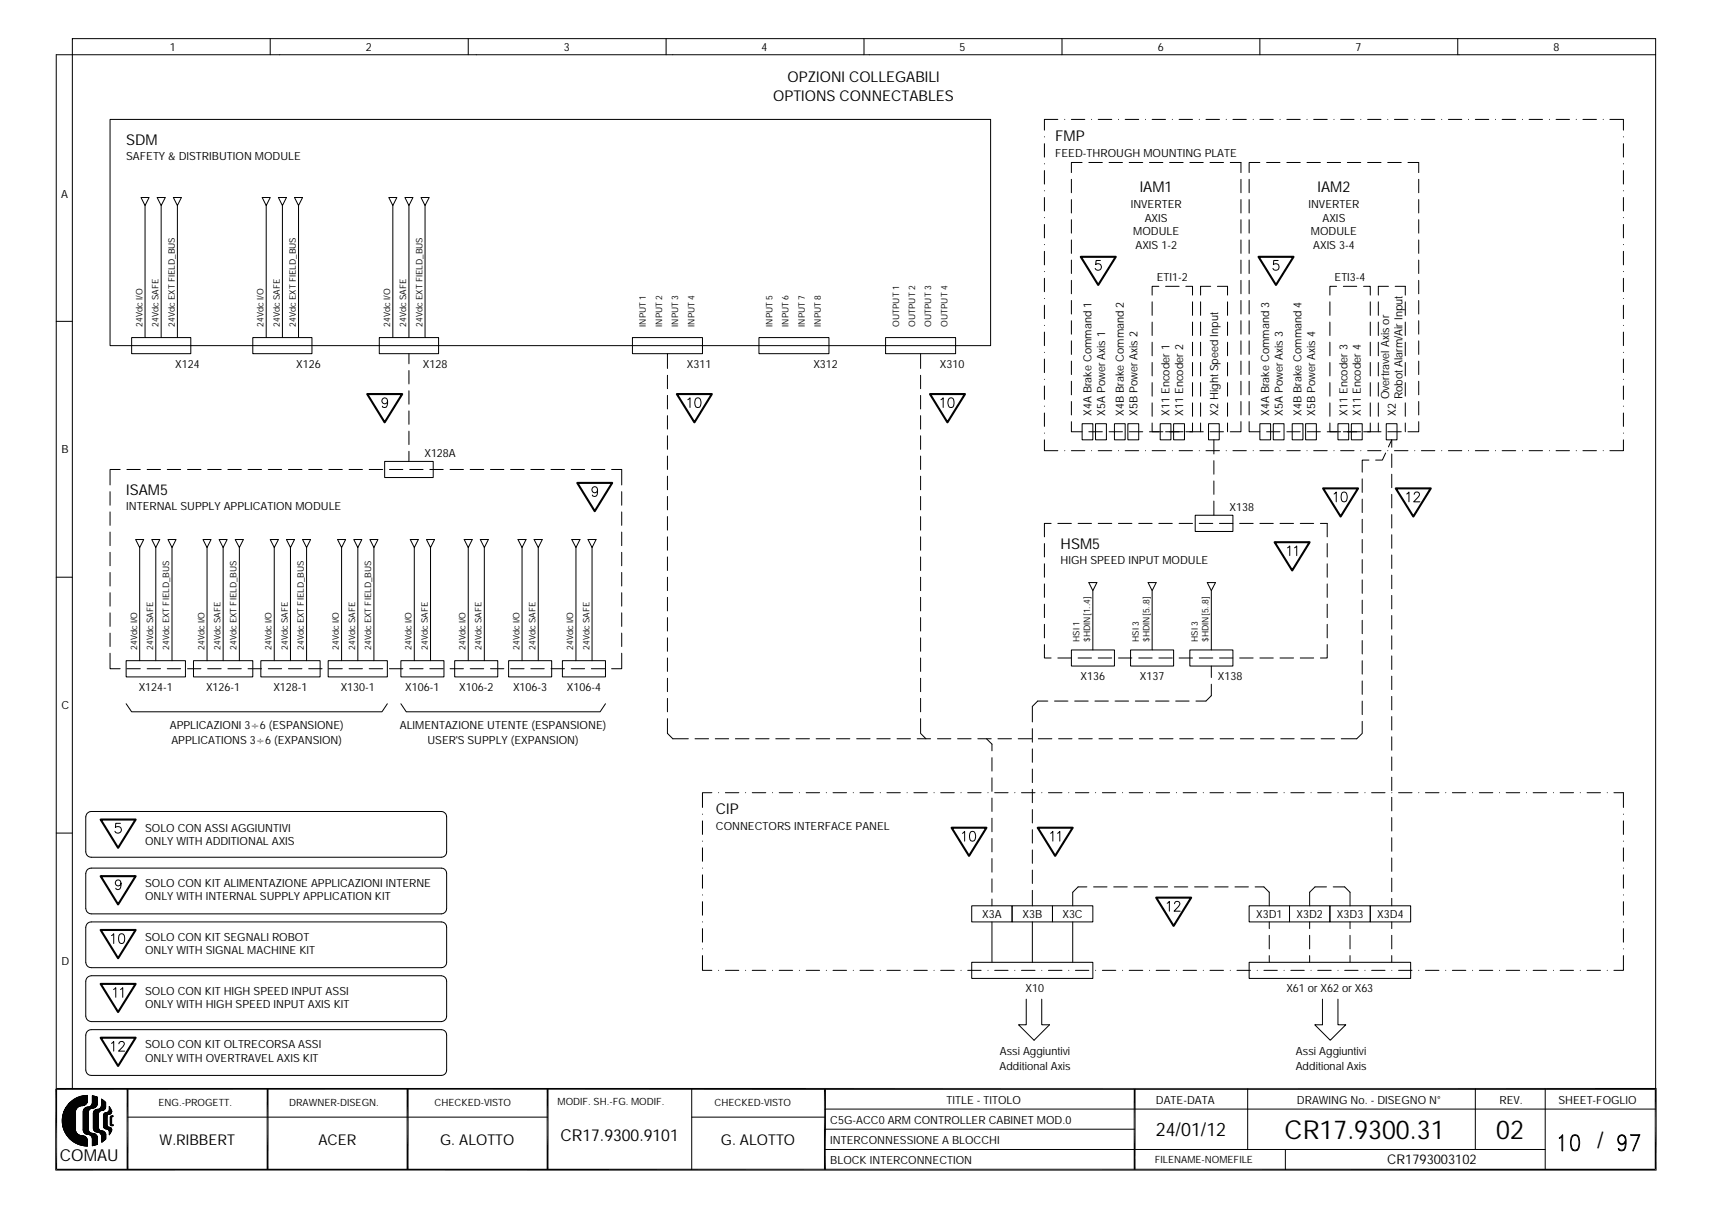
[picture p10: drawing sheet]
<svg xmlns="http://www.w3.org/2000/svg" width="297mm" height="210mm" viewBox="0 0 297 210" stroke-linecap="round" stroke-linejoin="round" font-family="sans-serif">
<defs><g id="words">
<g font-size="4.5">
<text x="222.9" y="197.5">CR17.9300.31</text>
<text x="259.6" y="197.5">02</text>
</g>
<text font-size="3.9" x="277.1" y="199.2">/</text>
<text font-size="3.2" x="200.5" y="197.1">24/01/12</text>
<g font-size="2.9">
<text x="10.4" y="201.5">COMAU</text>
<text x="97.2" y="198">CR17.9300.9101</text>
</g>
<g font-size="2.6">
<text x="134.1" y="17.4">OPTIONS CONNECTABLES</text>
<text x="136.6" y="14.2">OPZIONI COLLEGABILI</text>
<text x="21.9" y="25.2">SDM</text>
<text x="183.1" y="24.4">FMP</text>
<text x="197.7" y="33.3">IAM1</text>
<text x="228.6" y="33.3">IAM2</text>
<text x="21.9" y="85.9">ISAM5</text>
<text x="184" y="95.2">HSM5</text>
<text x="124.2" y="141.2">CIP</text>
<text x="27.7" y="198.7">W.RIBBERT</text>
<text x="55.2" y="198.7">ACER</text>
<text x="76.4" y="198.7">G. ALOTTO</text>
<text x="125.1" y="198.7">G. ALOTTO</text>
</g>
<text font-size="2.3" x="240.7" y="202">CR1793003102</text>
<g font-size="1.9">
<text x="29.4" y="8.8">1</text>
<text x="63.5" y="8.8">2</text>
<text x="97.8" y="8.8">3</text>
<text x="132.1" y="8.8">4</text>
<text x="166.5" y="8.8">5</text>
<text x="200.9" y="8.8">6</text>
<text x="235.2" y="8.8">7</text>
<text x="269.5" y="8.8">8</text>
<text x="21.9" y="27.7">SAFETY &amp; DISTRIBUTION MODULE</text>
<text x="183.1" y="27.3">FEED-THROUGH MOUNTING PLATE</text>
<text x="10.6" y="34.3">A</text>
<text x="196.2" y="36.1">INVERTER</text>
<text x="196.6" y="40.8">MODULE</text>
<text x="198.6" y="38.5">AXIS</text>
<text x="227" y="36.1">INVERTER</text>
<text x="227.4" y="40.8">MODULE</text>
<text x="229.4" y="38.5">AXIS</text>
<text x="197" y="43.1">AXIS 1-2</text>
<text x="227.8" y="43.1">AXIS 3-4</text>
<text x="200.7" y="48.7">ETI1-2</text>
<text x="231.5" y="48.7">ETI3-4</text>
<text x="30.4" y="63.8">X124</text>
<text x="51.4" y="63.8">X126</text>
<text x="73.4" y="63.8">X128</text>
<text x="119.2" y="63.8">X311</text>
<text x="141.1" y="63.8">X312</text>
<text x="163.1" y="63.8">X310</text>
<text x="241" y="69.3" transform="rotate(-90 241 69.3)">Overtravel Axis or</text>
<text x="243.4" y="69.3" transform="rotate(-90 243.4 69.3)">Robot Alarm/Air Input</text>
<text x="189.4" y="72.1" transform="rotate(-90 189.4 72.1)">X4A Brake Command 1</text>
<text x="191.7" y="72.1" transform="rotate(-90 191.7 72.1)">X5A Power Axis 1</text>
<text x="195" y="72.1" transform="rotate(-90 195 72.1)">X4B Brake Command 2</text>
<text x="197.3" y="72.1" transform="rotate(-90 197.3 72.1)">X5B Power Axis 2</text>
<text x="202.9" y="72.1" transform="rotate(-90 202.9 72.1)">X11 Encoder 1</text>
<text x="205.3" y="72.1" transform="rotate(-90 205.3 72.1)">X11 Encoder 2</text>
<text x="211.3" y="72.1" transform="rotate(-90 211.3 72.1)">X2 Hight Speed Input</text>
<text x="220.2" y="72.1" transform="rotate(-90 220.2 72.1)">X4A Brake Command 3</text>
<text x="222.5" y="72.1" transform="rotate(-90 222.5 72.1)">X5A Power Axis 3</text>
<text x="225.8" y="72.1" transform="rotate(-90 225.8 72.1)">X4B Brake Command 4</text>
<text x="228.2" y="72.1" transform="rotate(-90 228.2 72.1)">X5B Power Axis 4</text>
<text x="233.8" y="72.1" transform="rotate(-90 233.8 72.1)">X11 Encoder 3</text>
<text x="236.1" y="72.1" transform="rotate(-90 236.1 72.1)">X11 Encoder 4</text>
<text x="242.2" y="72.1" transform="rotate(-90 242.2 72.1)">X2</text>
<text x="10.7" y="78.6">B</text>
<text x="73.6" y="79.2">X128A</text>
<text x="21.9" y="88.4">INTERNAL SUPPLY APPLICATION MODULE</text>
<text x="213.3" y="88.6">X138</text>
<text x="184" y="97.8">HIGH SPEED INPUT MODULE</text>
<text x="24.1" y="119.9">X124-1</text>
<text x="35.8" y="119.9">X126-1</text>
<text x="47.4" y="119.9">X128-1</text>
<text x="59.1" y="119.9">X130-1</text>
<text x="70.3" y="119.9">X106-1</text>
<text x="79.7" y="119.9">X106-2</text>
<text x="89" y="119.9">X106-3</text>
<text x="98.4" y="119.9">X106-4</text>
<text x="187.5" y="118">X136</text>
<text x="197.8" y="118">X137</text>
<text x="211.3" y="118">X138</text>
<text x="10.6" y="123">C</text>
<text x="29.5" y="126.5">APPLICAZIONI 3÷6 (ESPANSIONE)</text>
<text x="29.7" y="129.1">APPLICATIONS 3÷6 (EXPANSION)</text>
<text x="69.4" y="126.5">ALIMENTAZIONE UTENTE (ESPANSIONE)</text>
<text x="74.2" y="129.1">USER'S SUPPLY (EXPANSION)</text>
<text x="25.2" y="144.3">SOLO CON ASSI AGGIUNTIVI</text>
<text x="25.2" y="146.6">ONLY WITH ADDITIONAL AXIS</text>
<text x="124.2" y="144.1">CONNECTORS INTERFACE PANEL</text>
<text x="25.2" y="153.9">SOLO CON KIT ALIMENTAZIONE APPLICAZIONI INTERNE</text>
<text x="25.2" y="156.2">ONLY WITH INTERNAL SUPPLY APPLICATION KIT</text>
<text x="170.4" y="159.2">X3A</text>
<text x="177.4" y="159.2">X3B</text>
<text x="184.3" y="159.2">X3C</text>
<text x="217.9" y="159.2">X3D1</text>
<text x="224.9" y="159.2">X3D2</text>
<text x="231.9" y="159.2">X3D3</text>
<text x="239" y="159.2">X3D4</text>
<text x="10.7" y="167.4">D</text>
<text x="25.2" y="163.2">SOLO CON KIT SEGNALI ROBOT</text>
<text x="25.2" y="165.5">ONLY WITH SIGNAL MACHINE KIT</text>
<text x="25.2" y="172.5">SOLO CON KIT HIGH SPEED INPUT ASSI</text>
<text x="177.9" y="172.1">X10</text>
<text x="223.2" y="172.1">X61 or X62 or X63</text>
<text x="25.2" y="174.9">ONLY WITH HIGH SPEED INPUT AXIS KIT</text>
<text x="25.2" y="181.9">SOLO CON KIT OLTRECORSA ASSI</text>
<text x="25.2" y="184.2">ONLY WITH OVERTRAVEL AXIS KIT</text>
<text x="173.4" y="185.6">Additional Axis</text>
<text x="173.5" y="183">Assi Aggiuntivi</text>
<text x="224.8" y="185.6">Additional Axis</text>
<text x="224.9" y="183">Assi Aggiuntivi</text>
<text x="164.2" y="191.5">TITLE - TITOLO</text>
<text x="200.6" y="191.5">DATE-DATA</text>
<text x="225" y="191.5">DRAWING No. - DISEGNO N°</text>
<text x="260.2" y="191.5">REV.</text>
<text x="270.4" y="191.5">SHEET-FOGLIO</text>
<text x="144.1" y="195">C5G-ACC0 ARM CONTROLLER CABINET MOD.0</text>
<text x="144.1" y="198.5">INTERCONNESSIONE A BLOCCHI</text>
<text x="144.1" y="202">BLOCK INTERCONNECTION</text>
</g>
<g font-size="1.7">
<text x="27.5" y="191.9">ENG.-PROGETT.</text>
<text x="50.2" y="191.9">DRAWNER-DISEGN.</text>
<text x="75.4" y="191.9">CHECKED-VISTO</text>
<text x="96.7" y="191.7">MODIF. SH.-FG. MODIF.</text>
<text x="124" y="191.9">CHECKED-VISTO</text>
<text x="200.4" y="201.7">FILENAME-NOMEFILE</text>
</g>
<g font-size="1.5">
<text x="24.7" y="56.7" transform="rotate(-90 24.7 56.7)">24Vdc I/O</text>
<text x="27.5" y="56.7" transform="rotate(-90 27.5 56.7)">24Vdc SAFE</text>
<text x="30.3" y="56.7" transform="rotate(-90 30.3 56.7)">24Vdc EXT FIELD_BUS</text>
<text x="45.7" y="56.7" transform="rotate(-90 45.7 56.7)">24Vdc I/O</text>
<text x="48.5" y="56.7" transform="rotate(-90 48.5 56.7)">24Vdc SAFE</text>
<text x="51.3" y="56.7" transform="rotate(-90 51.3 56.7)">24Vdc EXT FIELD_BUS</text>
<text x="67.7" y="56.7" transform="rotate(-90 67.7 56.7)">24Vdc I/O</text>
<text x="70.5" y="56.7" transform="rotate(-90 70.5 56.7)">24Vdc SAFE</text>
<text x="73.3" y="56.7" transform="rotate(-90 73.3 56.7)">24Vdc EXT FIELD_BUS</text>
<text x="112.1" y="56.7" transform="rotate(-90 112.1 56.7)">INPUT 1</text>
<text x="114.9" y="56.7" transform="rotate(-90 114.9 56.7)">INPUT 2</text>
<text x="117.7" y="56.7" transform="rotate(-90 117.7 56.7)">INPUT 3</text>
<text x="120.5" y="56.7" transform="rotate(-90 120.5 56.7)">INPUT 4</text>
<text x="134" y="56.7" transform="rotate(-90 134 56.7)">INPUT 5</text>
<text x="136.8" y="56.7" transform="rotate(-90 136.8 56.7)">INPUT 6</text>
<text x="139.6" y="56.7" transform="rotate(-90 139.6 56.7)">INPUT 7</text>
<text x="142.4" y="56.7" transform="rotate(-90 142.4 56.7)">INPUT 8</text>
<text x="156" y="56.7" transform="rotate(-90 156 56.7)">OUTPUT 1</text>
<text x="158.8" y="56.7" transform="rotate(-90 158.8 56.7)">OUTPUT 2</text>
<text x="161.6" y="56.7" transform="rotate(-90 161.6 56.7)">OUTPUT 3</text>
<text x="164.4" y="56.7" transform="rotate(-90 164.4 56.7)">OUTPUT 4</text>
<text x="23.8" y="112.7" transform="rotate(-90 23.8 112.7)">24Vdc I/O</text>
<text x="26.6" y="112.7" transform="rotate(-90 26.6 112.7)">24Vdc SAFE</text>
<text x="29.4" y="112.7" transform="rotate(-90 29.4 112.7)">24Vdc EXT FIELD_BUS</text>
<text x="35.5" y="112.7" transform="rotate(-90 35.5 112.7)">24Vdc I/O</text>
<text x="38.2" y="112.7" transform="rotate(-90 38.2 112.7)">24Vdc SAFE</text>
<text x="41" y="112.7" transform="rotate(-90 41 112.7)">24Vdc EXT FIELD_BUS</text>
<text x="47.1" y="112.7" transform="rotate(-90 47.1 112.7)">24Vdc I/O</text>
<text x="49.9" y="112.7" transform="rotate(-90 49.9 112.7)">24Vdc SAFE</text>
<text x="52.7" y="112.7" transform="rotate(-90 52.7 112.7)">24Vdc EXT FIELD_BUS</text>
<text x="58.8" y="112.7" transform="rotate(-90 58.8 112.7)">24Vdc I/O</text>
<text x="61.6" y="112.7" transform="rotate(-90 61.6 112.7)">24Vdc SAFE</text>
<text x="64.4" y="112.7" transform="rotate(-90 64.4 112.7)">24Vdc EXT FIELD_BUS</text>
<text x="71.4" y="112.7" transform="rotate(-90 71.4 112.7)">24Vdc I/O</text>
<text x="74.2" y="112.7" transform="rotate(-90 74.2 112.7)">24Vdc SAFE</text>
<text x="80.8" y="112.7" transform="rotate(-90 80.8 112.7)">24Vdc I/O</text>
<text x="83.6" y="112.7" transform="rotate(-90 83.6 112.7)">24Vdc SAFE</text>
<text x="90.1" y="112.7" transform="rotate(-90 90.1 112.7)">24Vdc I/O</text>
<text x="92.9" y="112.7" transform="rotate(-90 92.9 112.7)">24Vdc SAFE</text>
<text x="99.4" y="112.7" transform="rotate(-90 99.4 112.7)">24Vdc I/O</text>
<text x="102.3" y="112.7" transform="rotate(-90 102.3 112.7)">24Vdc SAFE</text>
<text x="187.3" y="111.4" transform="rotate(-90 187.3 111.4)">HSI 1</text>
<text x="189.1" y="111.4" transform="rotate(-90 189.1 111.4)">$HDIN[1..4]</text>
<text x="197.6" y="111.4" transform="rotate(-90 197.6 111.4)">HSI 3</text>
<text x="199.4" y="111.4" transform="rotate(-90 199.4 111.4)">$HDIN[5..8]</text>
<text x="207.8" y="111.4" transform="rotate(-90 207.8 111.4)">HSI 3</text>
<text x="209.7" y="111.4" transform="rotate(-90 209.7 111.4)">$HDIN[5..8]</text>
</g>
</g></defs>
<g fill="none" stroke="#000" stroke-width=".17">
<path d="M46.9 6.7v2.8M81.2 6.7v2.8M115.6 6.7v2.8M149.9 6.7v2.8M184.3 6.7v2.8M218.6 6.7v2.8M252.9 6.7v2.8M287.3 9.5h-277.5v179.4M19.1 20.7h152.8v39.3h-152.8zM24.5 34.3h1.4l-.7 1.4zM25.2 35.7v22.9M27.3 34.3h1.4l-.7 1.4z"/>
<path d="M28 35.7v22.9M30.1 34.3h1.4l-.7 1.4zM30.8 35.7v22.9M45.5 34.3h1.4l-.7 1.4zM46.2 35.7v22.9M48.3 34.3h1.4l-.7 1.4zM49 35.7v22.9M51.1 34.3h1.4l-.7 1.4zM51.8 35.7v22.9M67.5 34.3h1.4l-.7 1.4zM68.2 35.7v22.9M70.3 34.3h1.3l-.6 1.4z"/>
<path d="M71 35.7v22.9M73 34.3h1.5l-.8 1.4zM73.7 35.7v22.9M181.2 23.7h.1M181.2 28.4h.1M181.2 33.1h.1M181.2 37.8h.1M181.2 24.9v2.4M181.2 29.6v2.3M181.2 34.3v2.3M181.2 38.9v2.4M183.5 20.7h-2.3v1.9"/>
<path d="M184.7 20.7h.1M185.9 31.1v2.3M185.9 34.6v2.3M185.9 38.1v2.3M185.9 20.7h2.3M187.7 28.2h-1.8v1.7M188.9 28.2h2.4M189.4 20.7h.1M190.5 20.7h2.4M192.4 28.2h2.4M194.1 20.7h.1M195.2 20.7h2.4"/>
<path d="M195.9 28.2h2.4M198.7 20.7h.1M199.4 28.2h2.4M199.9 20.7h2.3M202.9 28.2h2.4M203.4 20.7h.1M204.6 20.7h2.3M206.4 28.2h2.4M208.1 20.7h.1M209.2 20.7h2.4M209.9 28.2h2.4M212.7 20.7h.1"/>
<path d="M213.4 28.2h1.9v1.7M213.9 20.7h2.3M215.3 31.1v2.3M215.3 34.6v2.3M215.3 38.1v2.3M216.7 31.1v2.3M216.7 34.6v2.3M216.7 38.1v2.3M217.4 20.7h.1M218.6 28.2h-1.9v1.7M218.6 20.7h2.3M219.8 28.2h2.3"/>
<path d="M222.1 20.7h.1M223.3 28.2h2.3M223.3 20.7h2.3M226.8 28.2h2.3M226.8 20.7h.1M227.9 20.7h2.4M230.3 28.2h2.3M231.4 20.7h.1M232.6 20.7h2.3M233.8 28.2h2.3M236.1 20.7h.1M237.3 28.2h2.3"/>
<path d="M237.3 20.7h2.3M240.8 28.2h2.3M240.8 20.7h.1M241.9 20.7h2.4M244.3 28.2h1.8v1.7M245.4 20.7h.1M246.1 31.1v2.3M246.1 34.6v2.3M246.1 38.1v2.3M246.6 20.7h2.3M250.1 20.7h.1M251.3 20.7h2.3"/>
<path d="M254.8 20.7h.1M256 20.7h2.3M259.5 20.7h.1M260.6 20.7h2.4M264.1 20.7h.1M265.3 20.7h2.3M268.8 20.7h.1M270 20.7h2.3M273.5 20.7h.1M274.6 20.7h2.4M278.2 20.7h.1M279.3 20.7h2.4v1.9"/>
<path d="M281.7 24.9v2.4M281.7 29.6v2.3M281.7 34.3v2.3M281.7 38.9v2.4M281.7 23.7h.1M281.7 28.4h.1M281.7 33.1h.1M281.7 37.8h.1M9.8 55.7h2.8M22.8 58.6h10.3v2.8h-10.3zM43.9 58.6h10.2v2.8h-10.2zM65.8 58.6h10.3v2.8h-10.3z"/>
<path d="M109.7 58.6h12.2v2.8h-12.2zM131.7 58.6h12.1v2.8h-12.1zM153.6 58.6h12.2v2.8h-12.2zM181.2 42.4h.1M181.2 47.1h.1M181.2 51.8h.1M181.2 56.4h.1M181.2 43.6v2.3M181.2 48.3v2.3M181.2 53v2.3M181.2 57.6v2.4M185.9 41.6v2.4"/>
<path d="M185.9 45.1v2.3M185.9 48.6v2.4M185.9 52.1v2.4M185.9 55.6v2.4M185.9 59.1v2.4M190.9 45.2h-.7l-.1 .7a.58 .58 0 0 1 .9 0 .58 .58 0 0 1-.2 .9 .58 .58 0 0 1-.8-.2M199.9 52.4v2.3M199.9 55.9v2.3M199.9 59.4v2.3M201.1 49.7h-1.2v1.5M202.2 49.7h2.4M205.7 49.7h1.2v1.5"/>
<path d="M206.9 52.4v2.3M206.9 55.9v2.3M206.9 59.4v2.3M208.3 52.4v2.3M208.3 55.9v2.3M208.3 59.4v2.3M210.1 49.7h-1.8v1.5M211.2 49.7h1.8v1.5M213 52.4v2.3M213 55.9v2.3M213 59.4v2.3M215.3 41.6v2.4"/>
<path d="M215.3 45.1v2.3M215.3 48.6v2.4M215.3 52.1v2.4M215.3 55.6v2.4M215.3 59.1v2.4M216.7 41.6v2.4M216.7 45.1v2.3M216.7 48.6v2.4M216.7 52.1v2.4M216.7 55.6v2.4M216.7 59.1v2.4M221.8 45.2h-.8l-.1 .7a.57 .57 0 0 1 .9 0 .57 .57 0 0 1-.1 .9 .57 .57 0 0 1-.8-.2"/>
<path d="M230.7 52.4v2.3M230.7 55.9v2.3M230.7 59.4v2.3M231.9 49.7h-1.2v1.5M233.1 49.7h2.3M236.6 49.7h1.1v1.5M237.7 52.4v2.3M237.7 55.9v2.3M237.7 59.4v2.3M239.1 52.4v2.3M239.1 55.9v2.3M239.1 59.4v2.3"/>
<path d="M240.9 49.7h-1.8v1.5M242.1 49.7h1.7v1.5M243.8 52.4v2.3M243.8 55.9v2.3M243.8 59.4v2.3M246.1 41.6v2.4M246.1 45.1v2.3M246.1 48.6v2.4M246.1 52.1v2.4M246.1 55.6v2.4M246.1 59.1v2.4M281.7 43.6v2.3"/>
<path d="M281.7 48.3v2.3M281.7 53v2.3M281.7 57.6v2.4M281.7 42.4h.1M281.7 47.1h.1M281.7 51.8h.1M281.7 56.4h.1M67.2 69.6a.5 .5 0 0 1-.6 .4 .5 .5 0 0 1-.2-.8 .5 .5 0 0 1 .8 .1 1.56 1.56 0 0 1-.2 1.3 .47 .47 0 0 1-.7-.1M71 61.4v1.7M71 64.3v2.3M71 67.8v2.3M71 71.3v2.3"/>
<path d="M71 74.8v2.3M71 78.3v1.7M115.8 61.4v2.5M115.8 65.1v2.3M115.8 68.6v2.3M115.8 72.1v2.3M115.8 75.6v2.3M115.8 79.1v2.3M119.3 69.3l.4-.3v1.7M120.8 69.1a.5 .5 0 0 1 .7 .2 .85 .85 0 0 1-.5 1.4 .92 .92 0 0 1-.4-1.4zM159.7 61.4v2.5M159.7 65.1v2.3"/>
<path d="M159.7 68.6v2.3M159.7 72.1v2.3M159.7 75.6v2.3M159.7 79.1v2.3M163.3 69.3l.3-.3v1.7M164.7 69.1a.5 .5 0 0 1 .8 .2 1.62 1.62 0 0 1-.2 1.3 .53 .53 0 0 1-.8-.2 1.37 1.37 0 0 1 .2-1.3zM181.2 76.3v1.9h2.3M181.2 61.1h.1M181.2 65.8h.1M181.2 70.5h.1M181.2 75.1h.1M181.2 62.3v2.3"/>
<path d="M181.2 67v2.3M181.2 71.6v2.4M184.7 78.2h.1M185.9 73.1v1.8h1.8M185.9 62.6v2.4M185.9 66.1v2.4M185.9 69.7v2.3M185.9 78.2h2.3M187.7 73.5h1.9v2.8h-1.9zM188.9 74.9h2.4M189.4 78.2h.1M190.1 73.5h1.9v2.8h-1.9z"/>
<path d="M190.5 78.2h2.4M192.4 74.9h2.4M193.4 73.5h1.8v2.8h-1.8zM194.1 78.2h.1M195.2 78.2h2.4M195.7 73.5h1.9v2.8h-1.9zM195.9 74.9h2.4M198.7 78.2h.1M199.4 74.9h2.4M199.9 73.4v1.5h1.2M199.9 62.9v2.3M199.9 66.4v2.3"/>
<path d="M199.9 69.9v2.3M199.9 78.2h2.3M201.3 73.5h1.9v2.8h-1.9zM202.2 74.9h3.1M203.4 78.2h.1M203.6 73.5h1.9v2.8h-1.9zM204.6 78.2h2.3M205.7 74.9h3.1M206.9 62.9v2.3M206.9 66.4v2.3M206.9 69.9v2.3M206.9 73.4v1.5"/>
<path d="M208.1 78.2h.1M208.3 62.9v2.3M208.3 66.4v2.3M208.3 69.9v2.3M208.3 73.4v1.5M209.2 78.2h2.4M209.7 73.5h1.8v2.8h-1.8zM209.9 74.9h2.4M210.6 76.3v2.5M210.6 79.9v2.4M212.7 78.2h.1M213 62.9v2.3"/>
<path d="M213 66.4v2.3M213 69.9v2.3M213 73.4v1.5M213.9 78.2h2.3M215.3 73.1v1.8h-1.9M215.3 62.6v2.4M215.3 66.1v2.4M215.3 69.7v2.3M216.7 73.1v1.8h1.9M216.7 62.6v2.4M216.7 66.1v2.4M216.7 69.7v2.3"/>
<path d="M217.4 78.2h.1M218.6 73.5h1.9v2.8h-1.9zM218.6 78.2h2.3M219.8 74.9h2.3M220.9 73.5h1.9v2.8h-1.9zM222.1 78.2h.1M223.3 74.9h2.3M223.3 78.2h2.3M224.2 73.5h1.9v2.8h-1.9zM226.5 73.5h1.9v2.8h-1.9zM226.8 74.9h2.3M226.8 78.2h.1"/>
<path d="M227.9 78.2h2.4M230.3 74.9h2.3M230.7 73.4v1.5h1.2M230.7 62.9v2.3M230.7 66.4v2.3M230.7 69.9v2.3M231.4 78.2h.1M232.1 73.5h1.9v2.8h-1.9zM232.6 78.2h2.3M233.1 74.9h3M234.5 73.5h1.8v2.8h-1.8zM236.1 78.2h.1"/>
<path d="M236.6 74.9h3M237.3 78.2h2.3M237.5 79.8h-1.2v2.1M237.7 62.9v2.3M237.7 66.4v2.3M237.7 69.9v2.3M237.7 73.4v1.5M239.1 62.9v2.3M239.1 66.4v2.3M239.1 69.9v2.3M239.1 73.4v1.5M240.4 78.6l-.6 1.2h-1.1"/>
<path d="M240.5 73.5h1.9v2.8h-1.9zM240.8 74.9h2.3M240.8 78.2h.1M240.9 77.5l.6-1.2v1.3M241.5 78.8v2.3M241.9 78.2h2.4M243.8 62.9v2.3M243.8 66.4v2.3M243.8 69.9v2.3M243.8 73.4v1.5M245.4 78.2h.1M246.1 73.1v1.8h-1.8"/>
<path d="M246.1 62.6v2.4M246.1 66.1v2.4M246.1 69.7v2.3M246.6 78.2h2.3M250.1 78.2h.1M251.3 78.2h2.3M254.8 78.2h.1M256 78.2h2.3M259.5 78.2h.1M260.6 78.2h2.4M264.1 78.2h.1M265.3 78.2h2.3"/>
<path d="M268.8 78.2h.1M270 78.2h2.3M273.5 78.2h.1M274.6 78.2h2.4M278.2 78.2h.1M281.7 76.3v1.9h-2.4M281.7 62.3v2.3M281.7 67v2.3M281.7 71.6v2.4M281.7 61.1h.1M281.7 65.8h.1M281.7 70.5h.1"/>
<path d="M281.7 75.1h.1M19.1 85.3v2.3M19.1 88.8v2.3M19.1 92.3v2.4M19.1 95.8v2.3M19.1 99.3v2.4M20.8 81.4h-1.7v2.7M22 81.4h2.3M23.5 93.6h1.4l-.7 1.4zM24.2 95v19.6M25.5 81.4h2.4M26.3 93.6h1.4l-.7 1.4z"/>
<path d="M27 95v19.6M29 81.4h2.3M29.1 93.6h1.4l-.7 1.4zM29.8 95v19.6M32.5 81.4h2.4M35.2 93.6h1.4l-.7 1.4zM35.9 95v19.6M36 81.4h2.4M38 93.6h1.4l-.7 1.4zM38.7 95v19.6M39.5 81.4h2.4M40.8 93.6h1.4l-.7 1.4z"/>
<path d="M41.5 95v19.6M43 81.4h2.4M46.5 81.4h2.4M46.9 93.6h1.4l-.7 1.4zM47.6 95v19.6M49.7 93.6h1.4l-.7 1.4zM50 81.4h2.4M50.4 95v19.6M52.5 93.6h1.4l-.7 1.4zM53.2 95v19.6M53.6 81.4h2.3M57 81.4h2.4"/>
<path d="M58.6 93.6h1.4l-.7 1.4zM59.3 95v19.6M60.6 81.4h2.3M61.4 93.6h1.4l-.7 1.4zM62.1 95v19.6M64.1 81.4h2.3M64.2 93.6h1.4l-.7 1.4zM64.9 95v19.6M66.7 80h8.5v2.8h-8.5zM67.6 81.4h2.3M71.1 81.4h2.3M71.2 93.6h1.4l-.7 1.4z"/>
<path d="M71.9 95v19.6M74 93.6h1.4l-.7 1.4zM74.6 81.4h2.3M74.7 95v19.6M78.1 81.4h2.3M80.5 93.6h1.4l-.7 1.4zM81.2 95v19.6M81.6 81.4h2.3M83.3 93.6h1.4l-.7 1.4zM84 95v19.6M85.1 81.4h2.3M88.6 81.4h2.3"/>
<path d="M89.9 93.6h1.4l-.7 1.4zM90.6 95v19.6M92.1 81.4h2.3M92.7 93.6h1.4l-.7 1.4zM93.4 95v19.6M95.6 81.4h2.3M99.1 81.4h2.3M99.2 93.6h1.4l-.7 1.4zM99.9 95v19.6M102 93.6h1.4l-.7 1.4zM102.6 81.4h2.3M102.7 95v19.6"/>
<path d="M103.7 85a.49 .49 0 0 1-.7 .4 .49 .49 0 0 1-.2-.8 .49 .49 0 0 1 .8 .1 1.71 1.71 0 0 1-.1 1.3 .46 .46 0 0 1-.7-.1M106.1 81.4h1.8v2.7M107.9 85.3v2.3M107.9 88.8v2.3M107.9 92.3v2.4M107.9 95.8v2.3M107.9 99.3v2.4M115.8 82.6v2.4M115.8 86.1v2.3M115.8 89.6v2.4M115.8 93.1v2.4M115.8 96.6v2.4"/>
<path d="M159.7 82.6v2.4M159.7 86.1v2.3M159.7 89.6v2.4M159.7 93.1v2.4M159.7 96.6v2.4M181.2 94.3v2.3M181.2 97.8v2.3M182.4 90.8h-1.2v2.3M183.5 90.8h2.4M187 90.8h2.4M190.5 90.8h2.4M194.1 90.8h2.3"/>
<path d="M197.6 90.8h2.3M201.1 90.8h2.3M204.6 90.8h2.3M207.4 89.4h6.5v2.8h-6.5zM208.1 90.8h2.3M210.6 83.4v2.4M210.6 86.9v2.5M211.6 90.8h2.3M215.1 90.8h2.3M218.6 90.8h2.3M222.1 90.8h2.3M223.4 95l.4-.3v1.7"/>
<path d="M224.6 95l.4-.3v1.7M225.6 90.8h2.3M229.1 90.8h1.2v2.3M230.3 94.3v2.3M230.3 97.8v2.3M231.5 85.7l.3-.3v1.7M232.9 85.4a.5 .5 0 0 1 .8 .3 .85 .85 0 0 1-.6 1.4 .75 .75 0 0 1-.4-1zM236.3 83.1v2.3M236.3 86.6v2.3M236.3 90.1v2.3M236.3 93.6v2.3M236.3 97.1v2.3"/>
<path d="M241.5 82.3v2.3M241.5 85.8v2.3M241.5 89.3v2.3M241.5 92.8v2.3M241.5 96.3v2.3M241.5 99.8v2.3M244.1 85.7l.4-.3v1.7M245.4 85.8l.3-.4h.3l.2 .1a.56 .56 0 0 1-.2 .7l-.7 .9h1.1M9.8 100.1h2.8M19.1 113.3v2.7h1.7M19.1 102.8v2.3M19.1 106.3v2.4"/>
<path d="M19.1 109.8v2.4M21.9 114.6h10.3v2.8h-10.3zM22 116h2.3M25.5 116h2.4M29 116h2.3M32.5 116h2.4M33.6 114.6h10.3v2.8h-10.3zM36 116h2.4M39.5 116h2.4M43 116h2.4M45.3 114.6h10.2v2.8h-10.2zM46.5 116h2.4"/>
<path d="M50 116h2.4M53.6 116h2.3M56.9 114.6h10.3v2.8h-10.3zM57 116h2.4M60.6 116h2.3M64.1 116h2.3M67.6 116h2.3M69.6 114.6h7.4v2.8h-7.4zM71.1 116h2.3M74.6 116h2.3M78.1 116h2.3M78.9 114.6h7.5v2.8h-7.5z"/>
<path d="M81.6 116h2.3M85.1 116h2.3M88.2 114.6h7.5v2.8h-7.5zM88.6 116h2.3M92.1 116h2.3M95.6 116h2.3M97.6 114.6h7.5v2.8h-7.5zM99.1 116h2.3M102.6 116h2.3M107.9 113.3v2.7h-1.8M107.9 102.8v2.3M107.9 106.3v2.4"/>
<path d="M107.9 109.8v2.4M115.8 100.1v2.4M115.8 103.6v2.4M115.8 107.1v2.4M115.8 110.7v2.3M115.8 114.1v2.4M115.8 117.7v2.3M159.7 100.1v2.4M159.7 103.6v2.4M159.7 107.1v2.4M159.7 110.7v2.3M159.7 114.1v2.4"/>
<path d="M159.7 117.7v2.3M181.2 111.8v2.3h1.2M181.2 101.3v2.3M181.2 104.8v2.3M181.2 108.3v2.4M183.5 114.1h2.4M185.9 112.7h7.5v2.8h-7.5zM187 114.1h2.4M189.6 102.5l-.7-1.4h1.4l-.7 1.4v10.2M190.5 114.1h2.4M194.1 114.1h2.3M196.2 112.7h7.4v2.8h-7.4z"/>
<path d="M197.6 114.1h2.3M199.9 102.5l-.7-1.4h1.4l-.7 1.4v10.2M201.1 114.1h2.3M204.6 114.1h2.3M206.4 112.7h7.5v2.8h-7.5zM208.1 114.1h2.3M210.2 102.5l-.7-1.4h1.4l-.7 1.4v10.2M210.2 115.5v2M210.2 118.7v2l-1 .9h-1.7M211.6 114.1h2.3M215.1 114.1h2.3M218.6 114.1h2.3"/>
<path d="M222.1 114.1h2.3M225.6 114.1h2.3M230.3 111.8v2.3h-1.2M230.3 101.3v2.3M230.3 104.8v2.3M230.3 108.3v2.4M236.3 100.6v2.3M236.3 104.1v2.3M236.3 107.6v2.3M236.3 111.1v2.3M236.3 114.6v2.3M236.3 118.1v2.4"/>
<path d="M241.5 103.3v2.3M241.5 106.8v2.3M241.5 110.3v2.3M241.5 113.8v2.3M241.5 117.3v2.3M21.9 122.1l.9 1.4h43.5l.9-1.4M69.6 122.1l.9 1.4h33.6l1-1.4M115.8 121.2v2.3M115.8 124.7v2.5l.9 1h2.7M120.6 128.2h2.3M123.5 137.5h-1.6v2.6M124.1 128.2h2.3"/>
<path d="M124.7 137.5h.1M125.9 137.5h2.3M127.6 128.2h2.3M129.3 137.5h.1M130.5 137.5h2.4M131.1 128.2h2.3M134 137.5h.1M134.6 128.2h2.3M135.2 137.5h2.3M138.1 128.2h2.3M138.7 137.5h.1M139.9 137.5h2.3"/>
<path d="M141.6 128.2h2.4M143.4 137.5h.1M144.5 137.5h2.4M145.1 128.2h2.3M148 137.5h.1M148.6 128.2h2.4M149.2 137.5h2.3M152.1 128.2h2.4M152.7 137.5h.1M153.9 137.5h2.3M155.6 128.2h2.4M157.4 137.5h.1"/>
<path d="M158.6 137.5h2.3M159.1 128.2h2.4M159.7 124.7v2.5l1 1M159.7 121.2v2.3M162.1 137.5h.1M162.6 128.2h2.4M163.2 137.5h2.4M166.1 128.2h2.4M166.7 137.5h.1M167.9 137.5h2.3M169.7 128.2h2.3M171.2 128.2l.9 .9v1.2"/>
<path d="M171.4 137.5h.1M172.1 131.4v2.4M172.1 134.9v2.4M172.1 138.4v2.4M172.6 137.5h2.3M173.1 128.2h2.4M176.1 137.5h.1M176.7 128.2h2.3M177.2 137.5h2.4M179.1 126.4v2.3M179.1 129.9v2.3M179.1 133.4v2.4"/>
<path d="M179.1 136.9v2.3M180.1 128.2h2.4M180.7 137.5h.1M181.8 121.6h-1.8l-.9 .9v2.7M181.9 137.5h2.4M183 121.6h2.3M183.7 128.2h2.3M185.4 137.5h.1M186.5 121.6h2.3M186.6 137.5h2.3M187.2 128.2h2.3M190 121.6h2.3"/>
<path d="M190.1 137.5h.1M190.7 128.2h2.3M191.3 137.5h2.3M193.5 121.6h2.3M194.2 128.2h2.3M194.8 137.5h.1M195.9 137.5h2.4M197 121.6h2.3M197.7 128.2h2.3M199.4 137.5h.1M200.5 121.6h2.3M200.6 137.5h2.3"/>
<path d="M201.2 128.2h2.3M204 121.6h2.3M204.1 137.5h.1M204.7 128.2h2.3M205.3 137.5h2.3M208.2 128.2h2.3M208.8 137.5h.1M209.9 137.5h2.4M211.7 128.2h2.3M213.4 137.5h.1M214.6 137.5h2.4M215.2 128.2h2.3"/>
<path d="M218.1 137.5h.1M218.7 128.2h2.3M219.3 137.5h2.3M222.2 128.2h2.3M222.8 137.5h.1M224 137.5h2.3M225.7 128.2h2.3M227.5 137.5h.1M228.6 137.5h2.4M229.2 128.2h2.3M232.1 137.5h.1M233.3 137.5h2.3"/>
<path d="M236.3 125.1v2.1l-.9 1h-2.7M236.3 121.6v2.4M236.8 137.5h.1M238 137.5h2.3M241.5 137.5h.1M241.5 120.8v2.3M241.5 124.3v2.3M241.5 127.8v2.3M241.5 131.3v2.4M241.5 134.8v2.4M241.5 138.3v2.4M242.7 137.5h2.3"/>
<path d="M246.1 137.5h.1M247.3 137.5h2.4M250.8 137.5h.1M252 137.5h2.3M255.5 137.5h.1M256.7 137.5h2.3M260.2 137.5h.1M261.3 137.5h2.4M264.8 137.5h.1M266 137.5h2.3M269.5 137.5h.1M270.7 137.5h2.3"/>
<path d="M274.2 137.5h.1M275.4 137.5h2.3M278.8 137.5h.1M280 137.5h1.7v2.6M9.8 144.5h2.8M15.1 141.2l.4-.4h.3h60.8a.95 .95 0 0 1 .9 .9v6.1a.91 .91 0 0 1-.9 .9h-60.8a.94 .94 0 0 1-.9-.9v-6.1zM15.3 150.8l.5-.2h60.8a.91 .91 0 0 1 .9 .9v6.1a.91 .91 0 0 1-.9 .9h-60.8a.99 .99 0 0 1-.9-.9v-6.1l.2-.5zM20.9 142.8h-.8l-.1 .7a.6 .6 0 0 1 .9 0 .6 .6 0 0 1-.1 .9 .6 .6 0 0 1-.9-.2M21 153.2a.5 .5 0 0 1-.7 .4 .5 .5 0 0 1-.2-.8 .5 .5 0 0 1 .8 .1 1.51 1.51 0 0 1-.1 1.3 .45 .45 0 0 1-.7-.1M121.9 141.2h.1M121.9 145.9h.1M121.9 150.6h.1"/>
<path d="M121.9 155.3h.1M121.9 159.9h.1M121.9 142.4v2.4M121.9 147.1v2.3M121.9 151.8v2.3M121.9 156.4v2.4M167 144.6l.4-.4v1.7M168.4 144.3a.5 .5 0 0 1 .8 .3 .85 .85 0 0 1-.5 1.3 .76 .76 0 0 1-.5-1zM168.6 157.1h7v2.8h-7zM172.1 141.9v2.4M172.1 145.5v2.3M172.1 148.9v2.4"/>
<path d="M172.1 152.5v2.3M172.1 155.9v1.2M172.1 159.9v7M175.6 157.1h7v2.8h-7zM179.1 140.4v2.4M179.1 143.9v2.4M179.1 147.4v2.4M179.1 150.9v2.4M179.1 154.4v2.7M179.1 159.9v7M182.3 144.6l.4-.4v1.7M182.6 157.1h7v2.8h-7z"/>
<path d="M183.5 144.6l.4-.4v1.7M186.1 159.9v7M188.6 153.9h-1.6l-.9 .9v2.3M189.7 153.9h2.4M193.2 153.9h2.4M196.7 153.9h2.4M200.2 153.9h2.4M202.5 156.7l.4-.3v1.7M203.8 153.9h2.3M203.8 156.8l.1-.3 .2-.1h.3l.2 .1a.52 .52 0 0 1-.1 .8l-.8 .8h1.1M207.3 153.9h2.3M210.8 153.9h2.3"/>
<path d="M214.3 153.9h2.3M216.7 157.1h7v2.8h-7zM217.8 153.9h1.5l.9 .9v2.3M220.2 159.9v1.2M223.7 157.1h7v2.8h-7zM227.2 159.9v1.2M230.1 153.9h-1.9l-1 .9v2.3M230.7 157.1h7v2.8h-7zM231.3 153.9h2l.9 .9v2.3M234.2 159.9v1.2M237.7 157.1h7.1v2.8h-7.1zM241.5 141.8v2.4"/>
<path d="M241.5 145.3v2.4M241.5 148.8v2.4M241.5 152.3v2.4M241.5 155.8v1.3M241.5 159.9v1.2M281.7 142.4v2.4M281.7 147.1v2.3M281.7 151.8v2.3M281.7 156.4v2.4M281.7 141.2h.1M281.7 145.9h.1M281.7 150.6h.1"/>
<path d="M281.7 155.3h.1M281.7 159.9h.1M15.1 160.3l.4-.3 .3-.1h60.8a.91 .91 0 0 1 .9 1v6a.91 .91 0 0 1-.9 1h-60.8a.94 .94 0 0 1-.9-1v-6zM15.1 179l.4-.3 .3-.1h60.8a.91 .91 0 0 1 .9 .9v6.1a.91 .91 0 0 1-.9 1h-60.8a.94 .94 0 0 1-.9-1v-6.1zM15.3 169.5l.5-.2h60.8a.95 .95 0 0 1 .9 .9v6.1a.94 .94 0 0 1-.9 .9h-60.8a.99 .99 0 0 1-.9-.9v-6.1l.2-.5zM19.3 162.3l.4-.3v1.7M19.7 171.7l.4-.4v1.7M20.8 162.1a.5 .5 0 0 1 .8 .2 1.2 1.2 0 0 1-.4 1.4h-.2a1.13 1.13 0 0 1-.2-1.6zM20.9 171.7l.4-.4v1.7M121.9 165.8v2.5h1.6M121.9 164.6h.1M121.9 161.1v2.3"/>
<path d="M124.7 168.3h.1M125.9 168.3h2.3M129.3 168.3h.1M130.5 168.3h2.4M134 168.3h.1M135.2 168.3h2.3M138.7 168.3h.1M139.9 168.3h2.3M143.4 168.3h.1M144.5 168.3h2.4M148 168.3h.1M149.2 168.3h2.3"/>
<path d="M152.7 168.3h.1M153.9 168.3h2.3M157.4 168.3h.1M158.6 168.3h2.3M162.1 168.3h.1M163.2 168.3h2.4M166.7 168.3h.1M167.9 168.3h2.3M168.6 166.9h21v2.8h-21zM171.4 168.3h.1M172.6 168.3h2.3M176.1 168.3h.1"/>
<path d="M177.2 168.3h2.4M178.1 173.3v4.5h-1.4l2.7 2.7 2.7-2.7h-1.4v-4.5M180.7 168.3h.1M181.9 168.3h2.4M185.4 168.3h.1M186.6 168.3h2.3M190.1 168.3h.1M191.3 168.3h2.3M194.8 168.3h.1M195.9 168.3h2.4M199.4 168.3h.1M200.6 168.3h2.3"/>
<path d="M204.1 168.3h.1M205.3 168.3h2.3M208.8 168.3h.1M209.9 168.3h2.4M213.4 168.3h.1M214.6 168.3h2.4M216.7 166.9h28.1v2.8h-28.1zM218.1 168.3h.1M219.3 168.3h2.3M220.2 162.3v2.3M220.2 165.8v1.1M222.8 168.3h.1"/>
<path d="M224 168.3h2.3M227.2 162.3v2.3M227.2 165.8v1.1M227.5 168.3h.1M228.6 168.3h2.4M229.4 173.3v4.5h-1.3l2.7 2.7 2.7-2.7h-1.4v-4.5M232.1 168.3h.1M233.3 168.3h2.3M234.2 162.3v2.3M234.2 165.8v1.1M236.8 168.3h.1M238 168.3h2.3"/>
<path d="M241.5 168.3h.1M241.5 162.3v2.3M241.5 165.8v1.1M242.7 168.3h2.3M246.1 168.3h.1M247.3 168.3h2.4M250.8 168.3h.1M252 168.3h2.3M255.5 168.3h.1M256.7 168.3h2.3M260.2 168.3h.1M261.3 168.3h2.4"/>
<path d="M264.8 168.3h.1M266 168.3h2.3M269.5 168.3h.1M270.7 168.3h2.3M274.2 168.3h.1M275.4 168.3h2.3M278.8 168.3h.1M281.7 165.8v2.5h-1.7M281.7 161.1v2.3M281.7 164.6h.1M10.8 194l2.4 2.4M10.8 194.9l3.9 3.9"/>
<path d="M10.8 193.8l2.3 2.3M10.8 195.1l3.7 3.6M10.9 193.7l2.2 2.3-1.3 1.2M10.9 193.4l2.2 2.2M10.9 195.5l3.2 3.2M10.9 193.3l2.2 2.1M11 193.1l2.1 2.2M11 195.7l2.9 2.9M11 193l2.1 2.1M11.1 192.9l2 2M11.1 196l2.5 2.5M11.1 192.8l2 2-1.8 1.7"/>
<path d="M11.2 192.6l1.9 2M11.2 192.5l1.9 1.9M11.3 192.4l1.8 1.8M11.3 192.3l1.8 1.7M11.4 192.2l1.7 1.7M11.4 196.7l1.5 1.5M11.5 192.1l1.6 1.6M11.5 192l1.6 1.5M11.6 191.9l1.5 1.5M11.7 191.8l1.4 1.4M11.8 191.7l1.3 1.3M11.8 191.6l1.3 1.2"/>
<path d="M11.9 191.5l1.2 1.2M12 191.4l1.1 1.1M12.1 191.3l1.1 1.1M12.2 191.2l1.1 1.1M12.2 191.2l-.2 .2M12.3 191.1l1.1 1.1M12.4 191.1l1 1M12.4 191l1.1 1.1M12.6 188.9v-182.2h274.7v182.2M12.6 190.9l1 1.1M12.7 190.8l1 1.1M12.7 190.8l1.2 1.1"/>
<path d="M12.8 190.7l1.2 1.1M12.9 190.7l-1.5 1.4M13 190.6l1.1 1.2M13.1 190.6l1.2 1.2M13.1 196.2a1.39 1.39 0 0 0 1.5 .9 .83 .83 0 0 1 .6 .8M13.1 195.5l-1.5 1.5M13.1 195.3l-1.6 1.6M13.1 195.1l-1.6 1.7M13.1 195l-1.7 1.7M13.1 194.6l-1.8 1.8M13.1 194.4l-1.9 1.9 2.1 2.1 1.3-1.3M13.1 194.3l-1.9 1.9"/>
<path d="M13.1 194.1l-2 2M13.1 193.9l-2 2.1M13.1 193.8l-2.1 2M13.1 193.6l-2.1 2.1M13.1 193.4l-2.2 2.2M13.1 193.2l-2.2 2.2M13.1 193.1l-2.2 2.2 3.4 3.4 .9-.8M13.1 192.9l-2.2 2.2M13.1 192.7l-2.3 2.3M13.1 195.6l-1.4 1.5M13.1 195.8l-1.4 1.4M13.1 196.2l-1.2 1.2"/>
<path d="M13.1 196.3l-1.1 1.1M13.2 190.5l1.3 1.3M13.2 192.4l-2.4 2.4M13.2 196.4l-1.1 1.1M13.3 196.5l-1.1 1.1M13.3 196.6l-1 1.1-.4-.4M13.4 196.7l-1 1.1M13.4 190.4l1.3 1.3M13.5 196.8l-1.1 1M13.5 190.3l1.3 1.3M13.6 190.3l-2.5 2.5M13.6 196.8l-1 1.1"/>
<path d="M13.7 190.3l1.2 1.3M13.7 196.9l1.5 1.4M13.7 196.9l-1.1 1.1M13.8 190.3l1.2 1.2M13.8 190.2l-2.8 2.9M13.9 196.9l-1.2 1.2M13.9 190.2l1.2 1.2M14 197l1.2 1.2M14 197l-1.2 1.1M14.1 190.2l1 1M14.1 190.2l-3.2 3.1M14.1 197l-1.1 1.2"/>
<path d="M14.2 197l1 1M14.2 190.1l1 1M14.3 197l-1.2 1.3M14.4 197l.8 .8M14.4 196a.77 .77 0 0 0 .8 .8M14.4 194.9l.9 .8M14.4 195.2l1 .9-.6 .6M14.4 195.6l2.5 2.4M14.4 195.9l.9 .9M14.4 194.3l.9 .9M14.4 194.2l.9 .8M14.4 194l.9 .9"/>
<path d="M14.4 193.8l.9 .9M14.4 193.1l.9 .9M14.4 193l.9 .8M14.4 192.8l.9 .9M14.4 193.3l.9 .9M14.4 193.5l.9 .9M14.4 193.7l.9 .8M14.4 194.5l.9 .9M14.4 194.7l.9 .9M14.4 195l.9 .9M14.4 195.7l1.2 1.2M14.4 196.1l.8 .7"/>
<path d="M14.5 197l-1.3 1.3M14.5 192.7l.8 .8M14.5 190.1l.7 .7M14.5 192.5l.8 .8M14.5 190.1l-3.7 3.7M14.6 197.1l.5 .5M14.6 192.4l.7 .8M14.6 191.8l-1.3-1.3-2.1 2M14.6 190.1l.6 .5M14.6 192.3l.7 .7M14.7 197.1l-1.3 1.3M14.7 190l-3.9 4"/>
<path d="M14.7 192.2l.6 .6M14.8 190l.4 .4M14.8 197.2l-1.3 1.3M14.8 192.2l.6 .5M14.9 192.1l-.4 .4M14.9 190l-4.1 4.2 4.4 4.3M14.9 197.3l-1.2 1.2M14.9 192.1l.5 .5M14.9 190l.3 .3M15 197.4l-1.2 1.2M15 197.5l-1.1 1.1M15.1 192.1l.4 .4"/>
<path d="M15.1 197.6l-1 1.1M15.1 192.1l-.6 .6M15.1 191.2l-.5 .6M15.2 191l-.8 .8M15.2 197.7l-1 1M15.2 190.9a1 1 0 0 1-1.2 .9 1.16 1.16 0 0 0-.9 .9v3.5M15.2 190.9v-.9a4.4 4.4 0 0 0-4.4 4.4 4.4 4.4 0 0 0 4.4 4.4v-.9M15.2 197.9h.1M15.2 190.8l-1 1M15.2 190.6l-1.2 1.2M15.2 190.5l-1.5 1.5M15.2 190.3l-4.4 4.4 4.1 4.1"/>
<path d="M15.2 190.1l-4.4 4.4 4.3 4.3 .1-.1M15.2 190.1l-.1-.1-4.3 4.3 4.4 4.4M15.2 190.9l-.9-.8-3.4 3.4 2.2 2.3M15.2 198l-.7 .7M15.2 198.2l-.6 .6M15.2 198.4l-.4 .4M15.2 198.6l-.3 .2M15.2 192a.85 .85 0 0 0-.8 .8v3.2M15.2 196.8a.8 .8 0 0 1 .8 .8v1.1M15.2 192l.4 .4M15.3 195.8a.77 .77 0 0 0 .8 .8M15.3 193.3l-.9 .8"/>
<path d="M15.3 193.1l-.9 .9M15.3 193.4l-.9 .9M15.3 193.6l-.9 .9M15.3 193.8l-.9 .8M15.3 193.9l-.9 .9M15.3 194.3l-.9 .9M15.3 194.5l-.9 .8 2.5 2.5M15.3 194.6l-.9 .9M15.3 195.5l-.8 .8 .4 .4M15.3 195.7l-.7 .7M15.3 194.8l-.9 .9M15.3 194.1l-.9 .9"/>
<path d="M15.3 195l-.9 .8M15.3 195.1l-.9 .9M15.3 195.3l-.8 .9M15.3 195.8l-.7 .7M15.3 192.9l-.9 .9M15.3 192l-.9 .9M15.3 196l-.6 .6M15.4 192.7l-1 .9M15.4 192l.3 .3M15.4 196.3l-.5 .4M15.5 196.4l-.4 .4M15.5 192l.3 .3"/>
<path d="M15.6 192l-1.2 1.1M15.6 196.4l-.4 .4M15.7 196.5l-.3 .3M15.7 191.9l.4 .3M15.8 196.5l1.1 1.2M15.8 196.6l-.3 .2M15.8 191.8l.5 .4M15.9 191.7l.5 .5 .4-.4M15.9 196.6l-.3 .3M15.9 197.2l1 1M16 191.6l.5 .5M16 196.6l.9 .9"/>
<path d="M16 191.4l.6 .6M16 190.1l.9 .8M16 197.6l.9 .9M16 197.8l.8 .8 .1-.2M16 198.2l.5 .4 .4-.4M16 198.3l.4 .4M16 191.3l.7 .7M16 191.1l.8 .7M16 197.5l.9 .9M16 198l.6 .6M16 198.7h.1M16 190.9l.8 .8"/>
<path d="M16 190.8l.9 .8M16 190.6l.9 .8M16 190.4l.9 .9M16 190.2l.9 .9M16.1 196.6a.8 .8 0 0 1 .8 .8v1.1M16.1 196.6l-.4 .4M16.1 192.2a.8 .8 0 0 0-.8 .8v2.8M16.2 193.1v2.6a.77 .77 0 0 0 .9 .7 .73 .73 0 0 1 .5 .7v1.1l.8-.6-.1-1-.2-.3-.4-.1M16.2 193.2a.8 .8 0 0 1 .9-.8l.5-.4v-1.3l.7 .5v1l-.2 .3-.8 .3-.2 .3v2.5M16.2 195.8l.6 .6 .4-.4M16.2 195.6l.8 .8 .3-.3M16.2 194.9l.9 .9"/>
<path d="M16.2 194.7l.9 .9M16.2 193.7l.9 .9M16.2 193.4l.9 .8M16.2 195.2l2.2 2.2M16.2 196.6l.7 .7M16.2 193.5l.9 .9M16.2 193.9l.9 .9-.9 .9M16.2 195.4l1.1 1.1 .3-.3M16.2 194l.9 .9M16.2 194.2l.9 .9M16.2 194.4l.9 .9M16.2 194.6l.9 .8"/>
<path d="M16.2 195.1l2.2 2.1M16.2 193.2l.9 .8M16.2 190.1l-.2 .2M16.2 193l.9 .9M16.2 192.9l.9 .8M16.3 196l.3 .3M16.3 196.6l-.5 .5M16.3 190.1l.6 .7M16.3 192.8l.3-.3 .5 .6M16.3 192.8l.8 .7M16.3 190.2l-.3 .3M16.4 196.7l-.5 .5"/>
<path d="M16.4 192.7l.7 .7M16.4 196.7l.4 .4-.8 .8M16.5 192.6l.6 .6M16.5 196.7l-.5 .6M16.6 196.8l-.6 .6M16.6 190.2l-.6 .6M16.7 196.9l-.7 .6M16.7 192.5l.5 .4M16.8 197l-.8 .7M16.8 192.5l-.6 .6M16.8 192.4l.5 .4M16.9 190.3l-.9-.2v1.2a.77 .77 0 0 1-.8 .7"/>
<path d="M16.9 190.3v1.1a.76 .76 0 0 1-.8 .8M16.9 191.5l-.7 .7M16.9 191.3l-.9 .9-.4-.3M16.9 190.8l-2.5 2.5M16.9 190.7l-1 .9M16.9 190.5l-.9 .8M16.9 190.3l-.9 .9M16.9 191.2l-1.2 1.1M16.9 191l-2.5 2.4M16.9 190.4l-.2-.1-.7 .7M16.9 190.6l-.4-.4-.5 .5M16.9 197.2l-.9 .9"/>
<path d="M16.9 198.5l-.9 .2M16.9 198l-.7 .7-.2-.2M16.9 197.4l-.9 .8M16.9 197.5l-.9 .9M16.9 197.7l-.9 .9M16.9 197.9l-.9 .8M17.1 195.6l.2 .5 .4 .1M17.1 193.8l-.9 .8M17.1 193.9l-.9 .9M17.1 194.1l-.9 .9M17.1 195l-.9 .8M17.1 195.3l-.8 .8"/>
<path d="M17.1 195.5l-.7 .7M17.1 193.6l-.9 .9M17.1 195.1l-.9 .9M17.1 194.6l-.9 .9M17.1 194.4l-.9 .9M17.1 194.3l-.9 .8M17.1 193.4l-.9 .9M17.1 193.2l-.9 .9M17.1 195.6l-.6 .7M17.1 195.8l-.5 .5M17.1 196.4l.3-.3 1 1M17.1 192.4l.3 .3"/>
<path d="M17.1 193l-.9 .9M17.2 195.9l-.5 .5M17.3 192.8l-.3-.4-.8 .8M17.4 192.3l.3 .4M17.4 196.6l.5-.4 .4 .5M17.4 192.2l.5 .4M17.5 192.1l.5 .5M17.6 192.7l-.3-.4-1.1 1.1M17.6 192l.5 .5M17.6 191.8l.6 .6M17.6 191.3l.7 .7M17.6 191.1l.7 .8"/>
<path d="M17.6 191l.7 .7M17.6 197.5l.4 .4M17.6 197.2l.6 .6M17.6 197.4l.5 .4M17.6 197.7l.3 .3M17.6 197.9l.2 .1M17.7 190.7l-.1 .1 .7 .7M17.7 196.2l.7 .7M17.7 196.2l-.3 .3M17.8 190.8l.5 .6M17.8 190.8l-.2 .2M17.9 190.9l-.3 .2"/>
<path d="M17.9 193.4l.7 .6-.7 .6 .7 .6M17.9 193.5l.7 .7M18 193.4l.3-.4 .4 .4M18 190.9l-.4 .4M18 196.3l-.5 .4 .9 .9M18 193.3l.6 .5-.7 .6 .7 .6-.6 .6M18.1 193.2l.5 .4-.7 .6 .7 .6-.6 .7 .3 .3M18.1 191l-.5 .5 .7 .7M18.1 196.3l-.5 .6M18.2 193.1l.4 .4M18.2 191.1l-.6 .6 .7 .6M18.2 196.4l-.6 .6 .7 .7"/>
<path d="M18.3 191.2l-.7 .6M18.3 196.5l-.7 .7M18.3 196.6l-.7 .7M18.3 191.3l-.8 .8M18.3 191.4l-2.1 2.2M18.3 191.6l-2.1 2.2M18.3 192.1l-.5 .5M18.3 191.8l-.9 .9M18.3 192l-.6 .7M18.4 196.7h.1M18.4 197.5l-.7 .6-.1-.1M18.4 196.8l-.8 .7"/>
<path d="M18.4 196.9l-.8 .8M18.4 197.1l-.8 .7M18.4 197.3l-.8 .7M18.4 193l.4 .3M18.5 193l-.6 .6M18.6 194.3l-.7 .6 1.4 1.4M18.6 194.1l-.7 .7 1.4 1.4M18.6 195.2l-.5 .5M18.6 193l.3 .3M18.6 195.3l-.4 .4M18.7 195.4l-.4 .4M18.7 192.9l.3 .4"/>
<path d="M18.8 195.5l-.4 .3M18.8 192.8l.4 .4M18.9 195.6l-.3 .2M18.9 192.8l.4 .3M18.9 195.6l.5 .4M18.9 192.7l.4 .3-.2 .2M19 192.5a.91 .91 0 0 1-.9 .6l-.2 .4v1.8a.57 .57 0 0 0 .7 .6l.3 .2 .1 .7M19 192.5v-.5l.4 .8-.1 .4-.6 .2-.1 .3v1.6l.7 .4 .1 .3-.4 .8M19 196.5l.1 .1M19 196.3l.2 .2M19 192.5l.4 .4M19 192.3l.4 .4"/>
<path d="M19 192.1l.2 .3M19 192h.1M19 196.8h.1M19 192.1v.1M19 195.6l-.3 .3M19.1 192.2l-.1 .2M19.1 195.6l.3 .2M19.1 193.9v1.2l.3 .2h.2v-.2M19.1 194.4l.3 .2M19.1 194.2l.3 .3M19.1 195.1l.2 .2 .2-.2M19.1 194.7l.3 .3"/>
<path d="M19.1 194.6l.3 .2M19.1 194.9l.4 .4 .1-.2M19.1 194l.3 .3M19.1 193.9l.3 .2M19.2 195.6l-.4 .4M19.2 192.3l-.2 .2M19.2 196.4l-.2 .3M19.2 192.4l-1.3 1.3 .7 .6M19.3 192.5l-1.4 1.4 .7 .6-.7 .6 1.3 1.3M19.3 195.7l-.4 .4M19.3 181l.4-.3v1.6M19.3 192.7l-1.4 1.4 .7 .6-.7 .6 .6 .5"/>
<path d="M19.3 195.8l-.4 .4M19.4 193.8v1.3h.2M19.4 193.8l.2-.2a.33 .33 0 0 0-.5 .3M19.4 193.9l-.3 .2M19.4 194.6l-.3 .2M19.4 195.1l-.2 .1M19.4 194.9l-.3 .2M19.4 196.1l-.4 .4M19.4 193.6l.1 .1M19.4 194.4l-.3 .2M19.4 194.2l-.3 .2M19.4 194l-.3 .3"/>
<path d="M19.4 194.7l-.3 .3M19.4 193.8l-.2-.2v.1l.2 .2M19.4 192.8l-.5 .5M19.4 195.9l-.4 .4M19.5 193.6l-.4 .3M19.5 193.6h.1M19.5 195.1l.1 .1M19.6 193.6l-.1 .1M20.6 181.1v-.1a.5 .5 0 0 1 .7-.3l.1 .1a.36 .36 0 0 1 .1 .5l-.9 1h1M22.1 193.8h72.9M120 188.9v14M120 193.8h23.1"/>
<path d="M143.1 199.4h125M143.1 192.4h144.2M143.1 195.9h53.8M216.5 188.9v10.5M223 199.4v3.5M256 188.9v10.5M268.1 188.9v14M270.6 197.4l.5-.6v2.8h-.1v-2.5l-.4 .4zM272.8 197l.6-.2a1.3 1.3 0 0 1 .7 1.6l-.1 .7-.3 .4-.5 .1a1.31 1.31 0 0 1-.7-1.6l.1-.6zM272.8 199.4l.4 .1 .5-.1M272.8 197.1l.4-.1 .5 .1M272.9 197a2.37 2.37 0 0 0 0 2.5"/>
<path d="M273.6 197a2.49 2.49 0 0 1 0 2.5M280.8 197.9l.2 .4 .3 .1 .5-.1 .2-.4M280.8 197.5l.2-.4 .3-.1 .5 .1 .2 .4M280.9 199.4l.3 .1 .6-.1M281.2 197a.82 .82 0 0 0-.4 .7 .82 .82 0 0 0 .4 .7M281.6 197l.3 .2a2.89 2.89 0 0 1-.2 2.3M282 198.2a.68 .68 0 0 1-.6 .4 .68 .68 0 0 1-.6-.4 .79 .79 0 0 1 .1-1.2 .79 .79 0 0 1 1.1 .2 3 3 0 0 1-.2 2.3 .65 .65 0 0 1-1-.3l.2 .3M282 197.8l-.1 .4-.3 .2M284.4 196.8l-1.1 2.8h.1l1.1-2.8h-1.6v.2h1.5"/>
</g>
<g fill="none" stroke="#000" stroke-width=".36">
<path d="M187.5 44.5h6.1l-3.1 4.9zM218.4 44.5h6l-3 4.9zM63.7 68.4h6.1l-3.1 4.9zM117.4 68.4h6.1l-3 4.9zM161.4 68.4h6l-3 4.9zM100.2 83.8h6l-3 4.9zM221.1 94.1h6.1l-3 4.9zM229.6 84.7h6l-3 4.9zM242.2 84.7h6l-3 4.9zM17.5 152h6l-3 4.9zM17.5 142.2h6l-3 4.9zM165.1 143.6h6.1l-3.1 4.9z"/>
<path d="M180 143.6h6.1l-3 4.9zM200.6 155.7h6.1l-3.1 4.9zM17.5 161.3h6l-3 4.9zM17.5 170.7h6l-3 4.9zM17.5 180h6l-3 4.9z"/>
</g>
<path d="M22.1 188.9v14M46.4 188.9v14M95 188.9v14M196.9 188.9v14M287.3 188.7v14.4M287.4 188.9h-277.6l-.1 14.2M9.6 202.9h277.8" fill="none" stroke="#000" stroke-width=".32"/>
<path d="M70.7 188.9v14M143.1 188.9v14" fill="none" stroke="#000" stroke-width=".34"/>
<use href="#words"/>
</svg>
